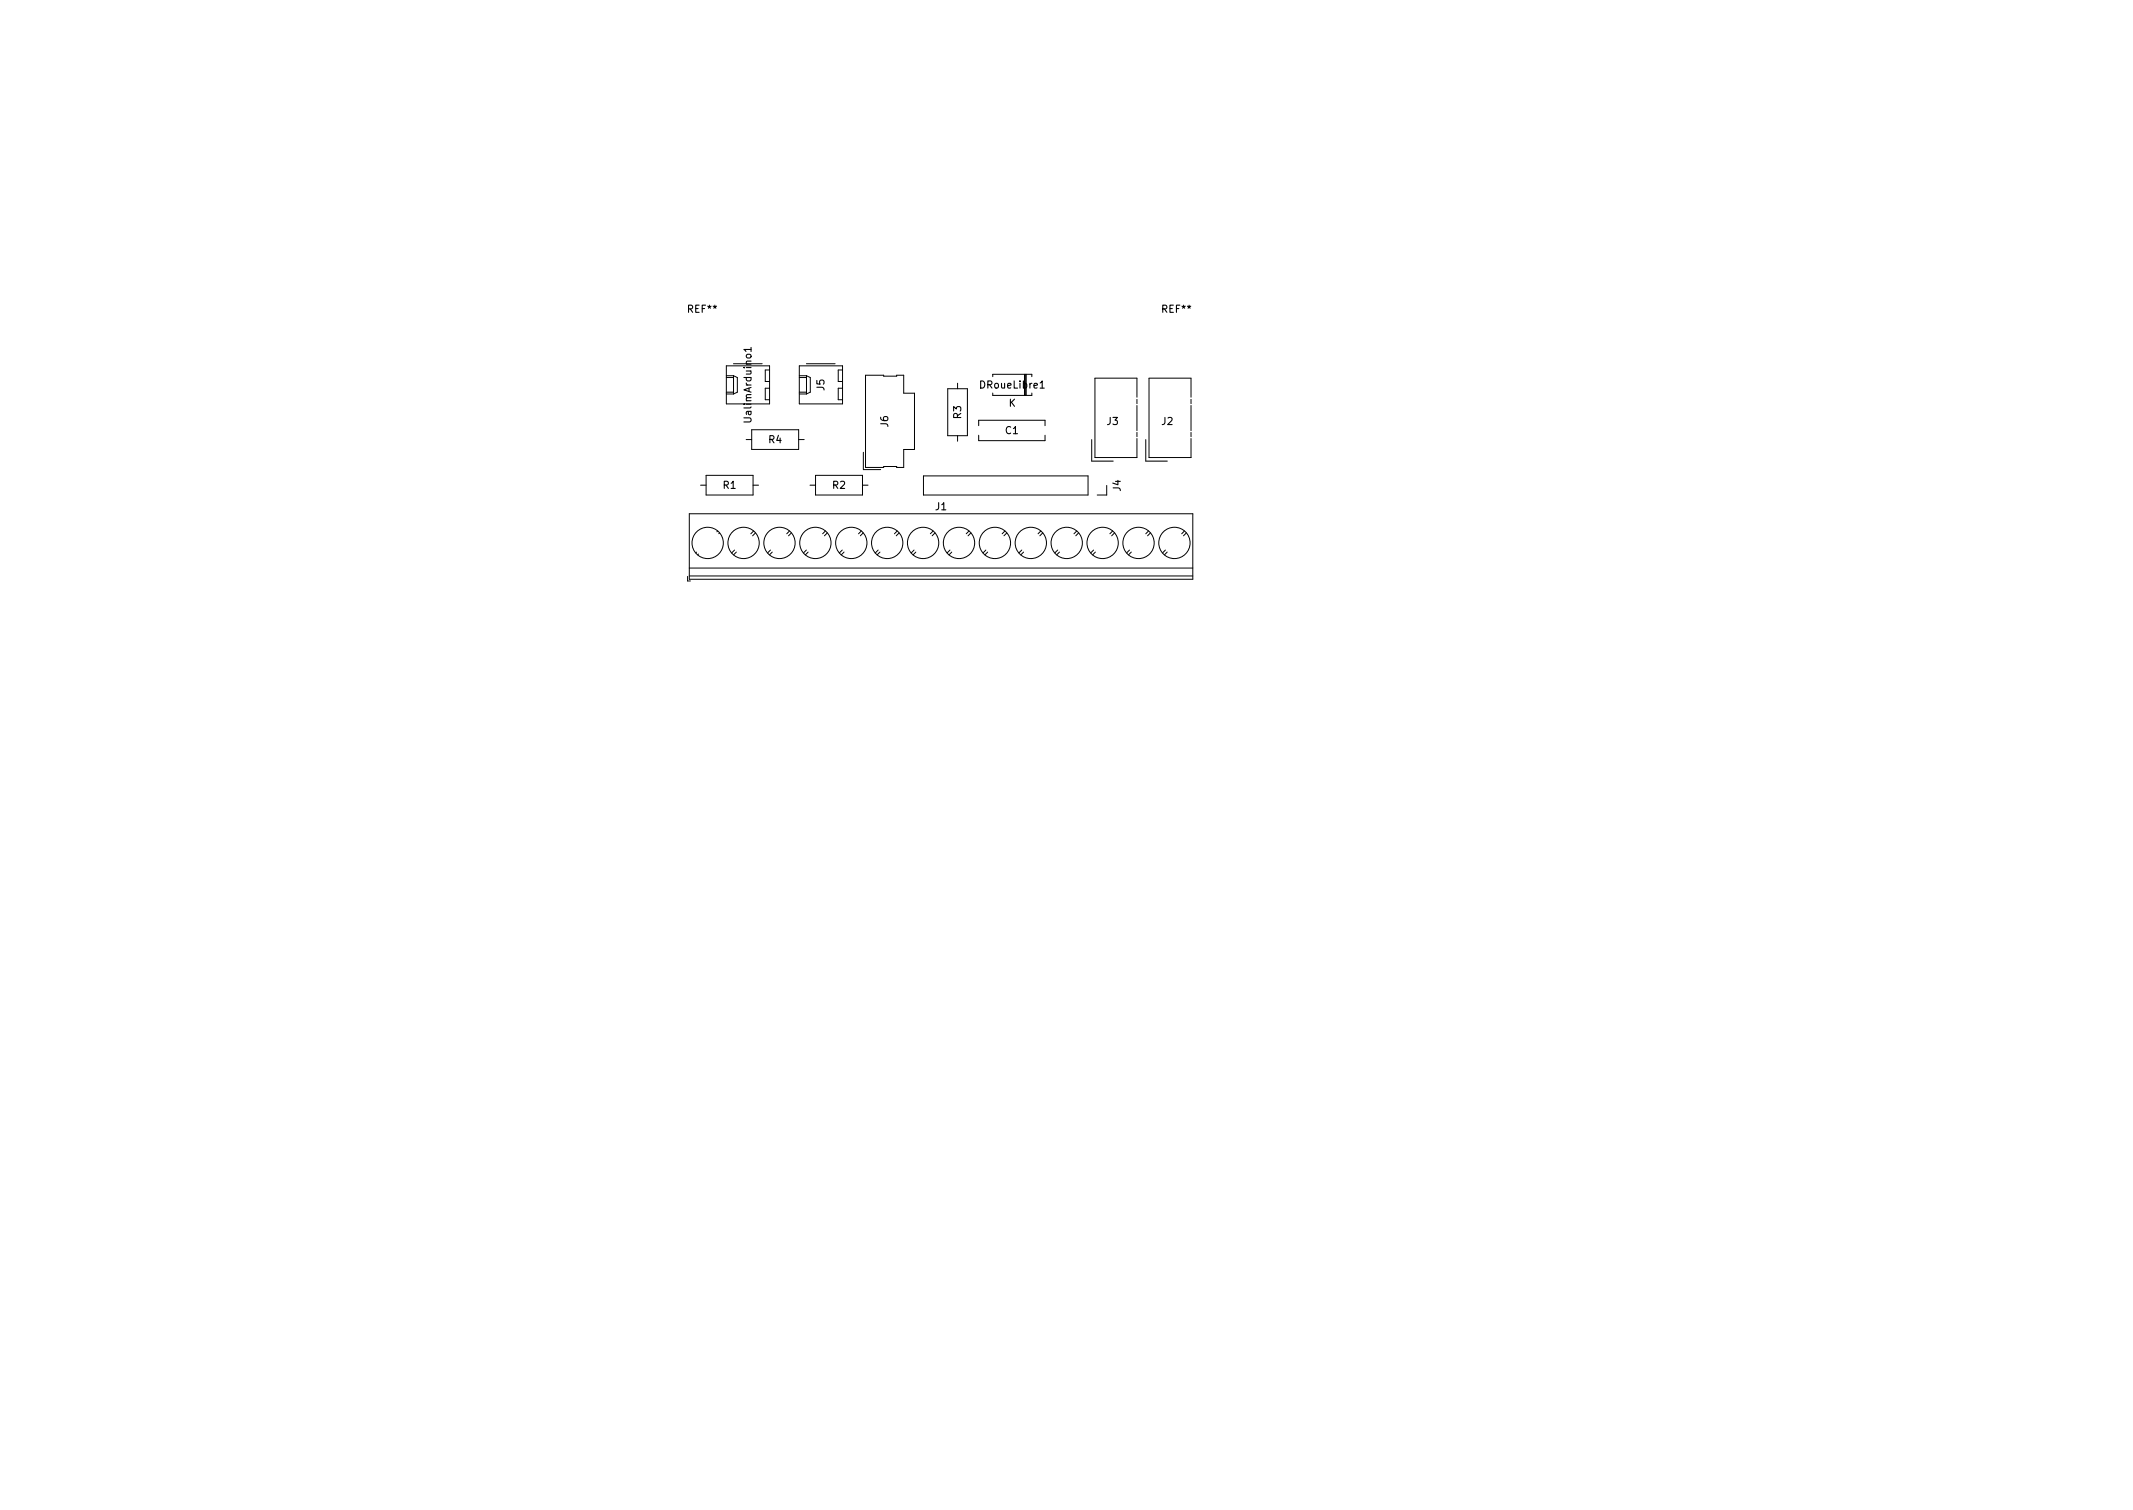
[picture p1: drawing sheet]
<svg xmlns="http://www.w3.org/2000/svg" width="297mm" height="210mm" viewBox="0 0 297 210" stroke-linecap="round" stroke-linejoin="round" font-family="sans-serif">
<defs><g id="words">
<g font-size="1.4">
<text x="95.9" y="43.5">REF**</text>
<text x="161.9" y="43.5">REF**</text>
<text x="104.6" y="58.5" transform="rotate(-90 104.6 58.5)">UalimArduino1</text>
<text x="114.8" y="54.4" transform="rotate(-90 114.8 54.4)">J5</text>
<text x="123.7" y="59.4" transform="rotate(-90 123.7 59.4)">J6</text>
<text x="133.9" y="58.3" transform="rotate(-90 133.9 58.3)">R3</text>
<text x="136.6" y="54.1">DRoueLibre1</text>
<text x="140.5" y="56.6">K</text>
<text x="154.2" y="59.2">J3</text>
<text x="161.8" y="59.2">J2</text>
<text x="107.1" y="61.7">R4</text>
<text x="140" y="60.4">C1</text>
<text x="100.7" y="68.1">R1</text>
<text x="115.9" y="68.1">R2</text>
<text x="130.3" y="71">J1</text>
<text x="156.1" y="68.4" transform="rotate(-90 156.1 68.4)">J4</text>
</g>
</g></defs>
<g fill="none" stroke="#000" stroke-width=".14">
<path d="M101.1 54.6h1M101.1 52.6h1M101.1 54.9h1M101.1 52.3h1M101.1 50.9h6.1v5.3h-6.1zM102.1 50.6h4M102.1 52.3l.6 .3v2l-.6 .3M102.1 52.3v2.6M104.7 59.8h6.5v2.8h-6.5zM107.2 54.1h-.6v1.6h.6M107.2 51.5h-.6v1.6h.6M111.3 54.6h1"/>
<path d="M111.3 52.6h1M111.3 54.9h1M111.3 52.3h1M111.3 50.9h6v5.3h-6zM112.3 50.6h4M112.3 52.3l.5 .3v2l-.5 .3M112.3 52.3v2.6M117.3 54.1h-.6v1.6h.6M117.3 51.5h-.6v1.6h.6M120.5 52.2h2.6v.2h1.8v-.2h.9v2.5h1.6v7.9h-1.6v2.5h-.9v-.1h-1.8v.1h-2.6zM132 54.1h2.7v6.6h-2.7zM133.3 53.4v.7"/>
<path d="M136.3 59.3v-.8h9.2v.8M138.2 52.4v-.3h5.5v.3M138.2 54.7v.4h5.5v-.4M142.7 52.1v3M142.8 52.1v3M142.9 52.1v3M158.3 55.3v-2.6h-5.8v11h5.8v-2.6M158.3 55.6v.6M158.3 56.5v3.5M165.9 55.3v-2.6h-5.9v11h5.9v-2.6M165.9 55.6v.6M165.9 56.5v3.5"/>
<path d="M96 79.1h70.1M96 71.5h70.1v9.2h-70.1zM97 76.9l-.1 .1M97.3 77.1l-.1 .2M97.6 67.6h.7M98.3 66.2h6.6v2.7h-6.6zM99.9 73.9l-.1 .2M100.2 74.2l-.1 .1M102.3 76.6l-.4 .4M102.5 76.9l-.3 .4M103.9 61.2h.8M104.9 67.6h.7"/>
<path d="M104.9 73.9l-.3 .4M105.2 74.2l-.4 .4M107.3 76.6l-.4 .4M107.5 76.9l-.3 .4M109.9 73.9l-.3 .4M110.2 74.2l-.4 .4M111.2 61.2h.8M112.3 76.6l-.4 .4M112.5 76.9l-.3 .4M112.8 67.6h.8M113.6 66.2h6.5v2.7h-6.5zM114.9 73.9l-.3 .4"/>
<path d="M115.2 74.2l-.4 .4M117.3 76.6l-.4 .4M117.5 76.9l-.3 .4M119.9 73.9l-.3 .4M120.1 67.6h.8M120.2 74.2l-.4 .4M120.2 63v2.4h2.4M122.3 76.6l-.4 .4M122.5 76.9l-.3 .4M124.9 73.9l-.3 .4M125.2 74.2l-.4 .4M127.3 76.6l-.4 .4"/>
<path d="M127.5 76.9l-.3 .4M128.6 66.3h22.9v2.6h-22.9zM129.9 73.9l-.3 .4M130.2 74.2l-.4 .4M132.3 76.6l-.4 .4M132.5 76.9l-.3 .4M133.3 60.7v.7M134.9 73.9l-.3 .4M135.2 74.2l-.4 .4M136.3 60.6v.8h9.2v-.8M137.3 76.6l-.4 .4M137.5 76.9l-.3 .4"/>
<path d="M139.9 73.9l-.3 .4M140.2 74.2l-.4 .4M142.3 76.6l-.4 .4M142.5 76.9l-.3 .4M144.9 73.9l-.3 .4M145.2 74.2l-.4 .4M147.3 76.6l-.4 .4M147.5 76.9l-.3 .4M149.9 73.9l-.3 .4M150.2 74.2l-.4 .4M152 61.2v3h3M152.3 76.6l-.4 .4"/>
<path d="M152.5 76.9l-.3 .4M154.1 67.6v1.3h-1.3M154.9 73.9l-.3 .4M155.2 74.2l-.4 .4M157.3 76.6l-.4 .4M157.5 76.9l-.3 .4M158.3 60.2v.6M159.6 61.2v3h3M159.9 73.9l-.3 .4M160.2 74.2l-.4 .4M162.3 76.6l-.4 .4M162.5 76.9l-.3 .4"/>
<path d="M164.9 73.9l-.3 .4M165.2 74.2l-.4 .4M165.9 60.2v.6M95.8 80.3v.6h.3M96 80.2h70.1"/>
<circle cx="98.5" cy="75.6" r="2.18"/>
<circle cx="103.5" cy="75.6" r="2.18"/>
<circle cx="108.5" cy="75.6" r="2.18"/>
<circle cx="113.5" cy="75.6" r="2.18"/>
<circle cx="118.5" cy="75.6" r="2.18"/>
<circle cx="123.5" cy="75.6" r="2.18"/>
<circle cx="128.5" cy="75.6" r="2.18"/>
<circle cx="133.5" cy="75.6" r="2.18"/>
<circle cx="138.5" cy="75.6" r="2.18"/>
<circle cx="143.5" cy="75.6" r="2.18"/>
<circle cx="148.5" cy="75.6" r="2.18"/>
<circle cx="153.5" cy="75.6" r="2.18"/>
<circle cx="158.5" cy="75.6" r="2.18"/>
<circle cx="163.5" cy="75.6" r="2.18"/>
</g>
<path d="M104.6 48.4v.5" fill="none" stroke="#000" stroke-width=".15"/>
<use href="#words"/>
</svg>
